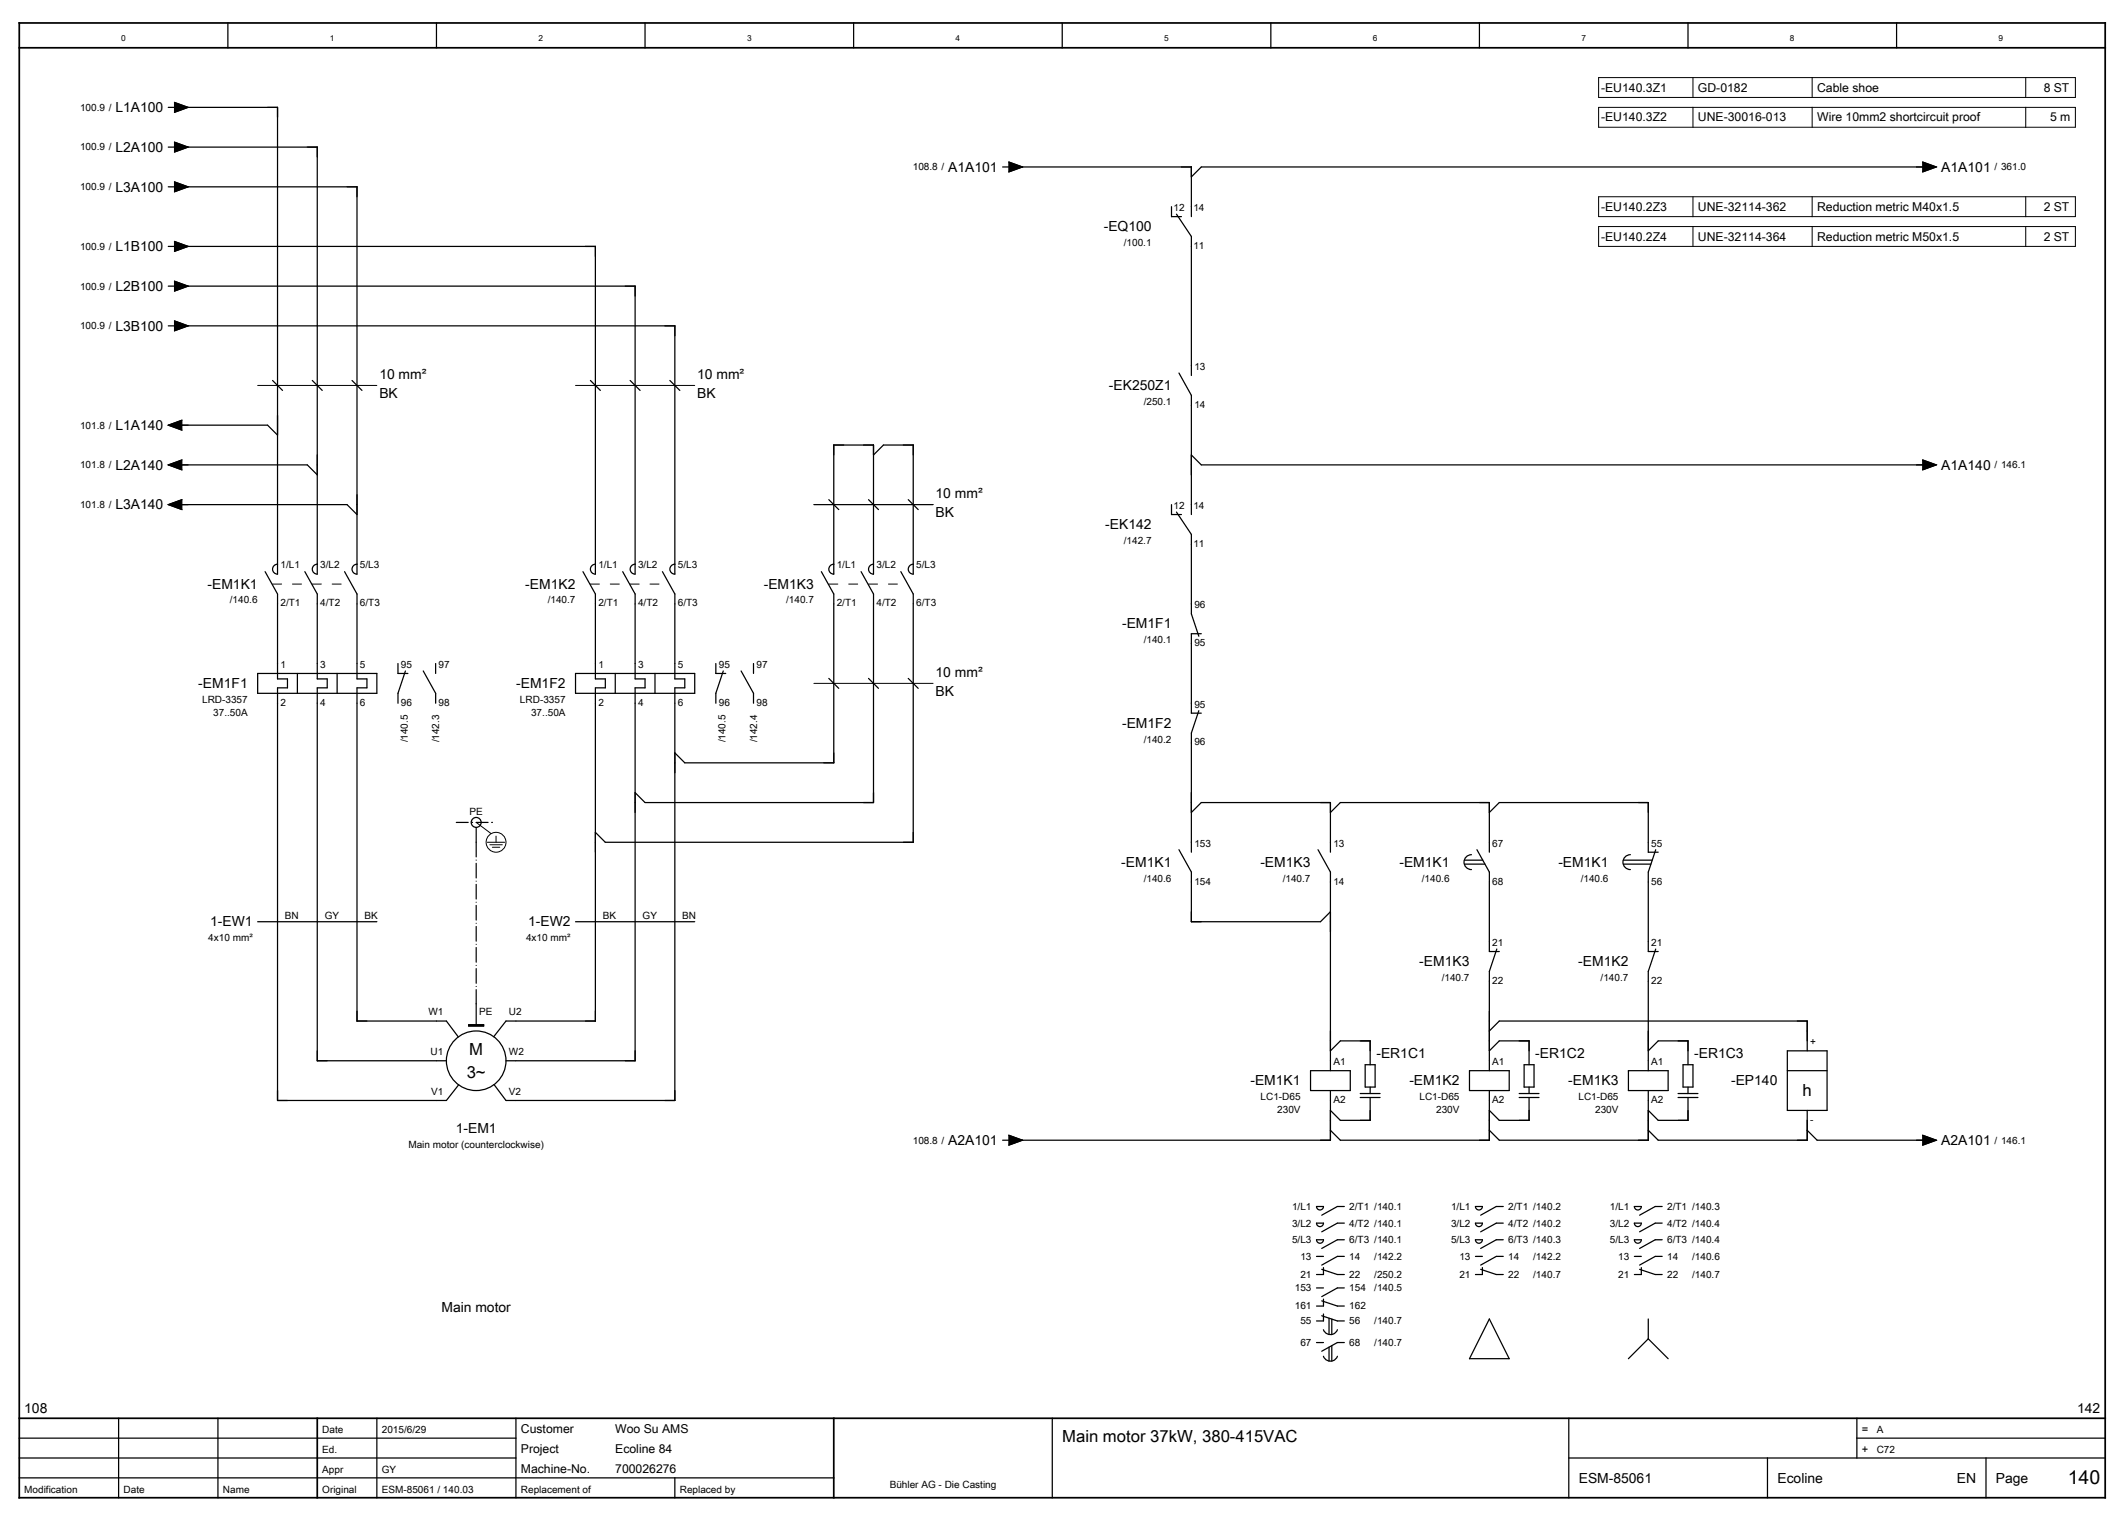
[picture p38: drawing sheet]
<svg xmlns="http://www.w3.org/2000/svg" width="428mm" height="306mm" viewBox="0 0 428 306" stroke-linecap="round" stroke-linejoin="round" font-family="sans-serif">
<defs><g id="words">
<text font-size="3.9" x="416.3" y="299">140</text>
<g font-size="3.4">
<text x="94.5" y="212.5">M</text>
<text x="94" y="217">3~</text>
<text x="362.9" y="220.8">h</text>
<text x="213.9" y="290.4">Main motor 37kW, 380-415VAC</text>
</g>
<g font-size="2.8">
<text x="23.2" y="22.6">L1A100</text>
<text x="23.2" y="30.6">L2A100</text>
<text x="190.9" y="34.6">A1A101</text>
<text x="390.9" y="34.6">A1A101</text>
<text x="23.2" y="38.6">L3A100</text>
<text x="222.2" y="46.6">-EQ100</text>
<text x="23.2" y="50.6">L1B100</text>
<text x="23.2" y="58.6">L2B100</text>
<text x="23.2" y="66.6">L3B100</text>
<text x="76.4" y="76.4">10 mm²</text>
<text x="140.4" y="76.4">10 mm²</text>
<text x="76.4" y="80.1">BK</text>
<text x="140.4" y="80.1">BK</text>
<text x="223.3" y="78.6">-EK250Z1</text>
<text x="23.2" y="86.6">L1A140</text>
<text x="23.2" y="94.6">L2A140</text>
<text x="390.9" y="94.6">A1A140</text>
<text x="188.4" y="100.4">10 mm²</text>
<text x="23.2" y="102.6">L3A140</text>
<text x="188.4" y="104.1">BK</text>
<text x="222.6" y="106.6">-EK142</text>
<text x="41.8" y="118.6">-EM1K1</text>
<text x="105.8" y="118.6">-EM1K2</text>
<text x="153.8" y="118.6">-EM1K3</text>
<text x="225.9" y="126.6">-EM1F1</text>
<text x="188.4" y="136.4">10 mm²</text>
<text x="39.9" y="138.6">-EM1F1</text>
<text x="103.9" y="138.6">-EM1F2</text>
<text x="188.4" y="140.1">BK</text>
<text x="225.9" y="146.6">-EM1F2</text>
<text x="225.8" y="174.6">-EM1K1</text>
<text x="253.8" y="174.6">-EM1K3</text>
<text x="281.8" y="174.6">-EM1K1</text>
<text x="313.8" y="174.6">-EM1K1</text>
<text x="42.3" y="186.6">1-EW1</text>
<text x="106.3" y="186.6">1-EW2</text>
<text x="285.8" y="194.6">-EM1K3</text>
<text x="317.8" y="194.6">-EM1K2</text>
<text x="277.1" y="213">-ER1C1</text>
<text x="309.1" y="213">-ER1C2</text>
<text x="341.1" y="213">-ER1C3</text>
<text x="251.8" y="218.6">-EM1K1</text>
<text x="283.8" y="218.6">-EM1K2</text>
<text x="315.8" y="218.6">-EM1K3</text>
<text x="348.6" y="218.6">-EP140</text>
<text x="91.8" y="228.3">1-EM1</text>
<text x="190.9" y="230.6">A2A101</text>
<text x="390.9" y="230.6">A2A101</text>
<text x="88.9" y="264.3">Main motor</text>
<text x="4.9" y="284.6">108</text>
<text x="418.2" y="284.6">142</text>
<text x="317.9" y="298.6">ESM-85061</text>
<text x="357.9" y="298.6">Ecoline</text>
<text x="394" y="298.6">EN</text>
<text x="401.9" y="298.6">Page</text>
</g>
<g font-size="2.5">
<text x="322.4" y="18.5">-EU140.3Z1</text>
<text x="341.9" y="18.5">GD-0182</text>
<text x="365.9" y="18.5">Cable shoe</text>
<text x="411.5" y="18.5">8 ST</text>
<text x="322.4" y="24.5">-EU140.3Z2</text>
<text x="341.9" y="24.5">UNE-30016-013</text>
<text x="365.9" y="24.5">Wire 10mm2 shortcircuit proof</text>
<text x="412.8" y="24.5">5 m</text>
<text x="322.4" y="42.5">-EU140.2Z3</text>
<text x="341.9" y="42.5">UNE-32114-362</text>
<text x="365.9" y="42.5">Reduction metric M40x1.5</text>
<text x="411.5" y="42.5">2 ST</text>
<text x="322.4" y="48.5">-EU140.2Z4</text>
<text x="341.9" y="48.5">UNE-32114-364</text>
<text x="365.9" y="48.5">Reduction metric M50x1.5</text>
<text x="411.5" y="48.5">2 ST</text>
<text x="104.9" y="292.6">Project</text>
<text x="104.9" y="288.6">Customer</text>
<text x="123.9" y="288.6">Woo Su AMS</text>
<text x="123.9" y="292.6">Ecoline 84</text>
<text x="104.9" y="296.6">Machine-No.</text>
<text x="123.9" y="296.6">700026276</text>
</g>
<g font-size="2.2">
<text x="374.9" y="292.6">+</text>
<text x="374.9" y="288.6">=</text>
</g>
<g font-size="2">
<text x="16.1" y="22.3">100.9 /</text>
<text x="16.1" y="30.3">100.9 /</text>
<text x="183.8" y="34.3">108.8 /</text>
<text x="401.6" y="34.3">/ 361.0</text>
<text x="16.1" y="38.3">100.9 /</text>
<text x="236.3" y="42.5">12</text>
<text x="240.3" y="42.5">14</text>
<text x="16.1" y="50.3">100.9 /</text>
<text x="226.3" y="49.5">/100.1</text>
<text x="240.3" y="50.1">11</text>
<text x="16.1" y="58.3">100.9 /</text>
<text x="16.1" y="66.3">100.9 /</text>
<text x="240.5" y="74.5">13</text>
<text x="230.3" y="81.5">/250.1</text>
<text x="240.5" y="82.1">14</text>
<text x="16.1" y="86.3">101.8 /</text>
<text x="16.1" y="94.3">101.8 /</text>
<text x="401.6" y="94.3">/ 146.1</text>
<text x="16.1" y="102.3">101.8 /</text>
<text x="236.3" y="102.5">12</text>
<text x="240.3" y="102.5">14</text>
<text x="226.3" y="109.5">/142.7</text>
<text x="240.3" y="110.1">11</text>
<text x="56.5" y="114.5">1/L1</text>
<text x="64.5" y="114.5">3/L2</text>
<text x="72.5" y="114.5">5/L3</text>
<text x="120.5" y="114.5">1/L1</text>
<text x="128.5" y="114.5">3/L2</text>
<text x="136.5" y="114.5">5/L3</text>
<text x="168.5" y="114.5">1/L1</text>
<text x="176.5" y="114.5">3/L2</text>
<text x="184.5" y="114.5">5/L3</text>
<text x="46.3" y="121.5">/140.6</text>
<text x="56.5" y="122.1">2/T1</text>
<text x="64.5" y="122.1">4/T2</text>
<text x="72.5" y="122.1">6/T3</text>
<text x="110.3" y="121.5">/140.7</text>
<text x="120.5" y="122.1">2/T1</text>
<text x="128.5" y="122.1">4/T2</text>
<text x="136.5" y="122.1">6/T3</text>
<text x="158.3" y="121.5">/140.7</text>
<text x="168.5" y="122.1">2/T1</text>
<text x="176.5" y="122.1">4/T2</text>
<text x="184.5" y="122.1">6/T3</text>
<text x="240.5" y="122.5">96</text>
<text x="230.3" y="129.5">/140.1</text>
<text x="240.5" y="130.1">95</text>
<text x="56.5" y="134.5">1</text>
<text x="64.5" y="134.5">3</text>
<text x="72.5" y="134.5">5</text>
<text x="80.7" y="134.5">95</text>
<text x="88.3" y="134.5">97</text>
<text x="120.5" y="134.5">1</text>
<text x="128.5" y="134.5">3</text>
<text x="136.5" y="134.5">5</text>
<text x="144.7" y="134.5">95</text>
<text x="152.3" y="134.5">97</text>
<text x="40.7" y="141.5">LRD-3357</text>
<text x="56.5" y="142.1">2</text>
<text x="64.5" y="142.1">4</text>
<text x="72.5" y="142.1">6</text>
<text x="80.7" y="142.1">96</text>
<text x="88.3" y="142.1">98</text>
<text x="104.7" y="141.5">LRD-3357</text>
<text x="120.5" y="142.1">2</text>
<text x="128.5" y="142.1">4</text>
<text x="136.5" y="142.1">6</text>
<text x="144.7" y="142.1">96</text>
<text x="152.3" y="142.1">98</text>
<text x="240.5" y="142.5">95</text>
<text x="42.9" y="144.2">37..50A</text>
<text x="82.1" y="149.5" transform="rotate(-90 82.1 149.5)">/140.5</text>
<text x="88.4" y="149.5" transform="rotate(-90 88.4 149.5)">/142.3</text>
<text x="106.9" y="144.2">37..50A</text>
<text x="146.1" y="149.5" transform="rotate(-90 146.1 149.5)">/140.5</text>
<text x="152.4" y="149.5" transform="rotate(-90 152.4 149.5)">/142.4</text>
<text x="230.3" y="149.5">/140.2</text>
<text x="240.5" y="150.1">96</text>
<text x="94.5" y="164.1">PE</text>
<text x="240.5" y="170.5">153</text>
<text x="268.5" y="170.5">13</text>
<text x="300.5" y="170.5">67</text>
<text x="332.5" y="170.5">55</text>
<text x="230.3" y="177.5">/140.6</text>
<text x="240.5" y="178.1">154</text>
<text x="258.3" y="177.5">/140.7</text>
<text x="268.5" y="178.1">14</text>
<text x="286.3" y="177.5">/140.6</text>
<text x="300.5" y="178.1">68</text>
<text x="318.3" y="177.5">/140.6</text>
<text x="332.5" y="178.1">56</text>
<text x="57.4" y="185.1">BN</text>
<text x="65.4" y="185.1">GY</text>
<text x="73.4" y="185.1">BK</text>
<text x="121.4" y="185.1">BK</text>
<text x="129.4" y="185.1">GY</text>
<text x="137.4" y="185.1">BN</text>
<text x="41.9" y="189.5">4x10 mm²</text>
<text x="105.9" y="189.5">4x10 mm²</text>
<text x="300.5" y="190.5">21</text>
<text x="332.5" y="190.5">21</text>
<text x="290.3" y="197.5">/140.7</text>
<text x="322.3" y="197.5">/140.7</text>
<text x="300.5" y="198.1">22</text>
<text x="332.5" y="198.1">22</text>
<text x="86.3" y="204.5">W1</text>
<text x="96.5" y="204.5">PE</text>
<text x="102.5" y="204.5">U2</text>
<text x="86.7" y="212.5">U1</text>
<text x="102.5" y="212.5">W2</text>
<text x="268.5" y="214.5">A1</text>
<text x="300.5" y="214.5">A1</text>
<text x="332.5" y="214.5">A1</text>
<text x="364.5" y="210.5">+</text>
<text x="86.8" y="220.5">V1</text>
<text x="102.5" y="220.5">V2</text>
<text x="253.8" y="221.5">LC1-D65</text>
<text x="285.8" y="221.5">LC1-D65</text>
<text x="317.8" y="221.5">LC1-D65</text>
<text x="257.2" y="224.2">230V</text>
<text x="268.5" y="222.1">A2</text>
<text x="289.2" y="224.2">230V</text>
<text x="300.5" y="222.1">A2</text>
<text x="321.2" y="224.2">230V</text>
<text x="332.5" y="222.1">A2</text>
<text x="364.5" y="226.1">-</text>
<text x="82.2" y="231.3">Main motor (counterclockwise)</text>
<text x="183.8" y="230.3">108.8 /</text>
<text x="401.6" y="230.3">/ 146.1</text>
<text x="260.2" y="243.7">1/L1</text>
<text x="271.7" y="243.7">2/T1 /140.1</text>
<text x="292.2" y="243.7">1/L1</text>
<text x="303.7" y="243.7">2/T1 /140.2</text>
<text x="324.2" y="243.7">1/L1</text>
<text x="335.7" y="243.7">2/T1 /140.3</text>
<text x="260.2" y="247">3/L2</text>
<text x="260.2" y="250.4">5/L3</text>
<text x="271.7" y="247">4/T2 /140.1</text>
<text x="271.7" y="250.4">6/T3 /140.1</text>
<text x="292.2" y="247">3/L2</text>
<text x="292.2" y="250.4">5/L3</text>
<text x="303.7" y="247">4/T2 /140.2</text>
<text x="303.7" y="250.4">6/T3 /140.3</text>
<text x="324.2" y="247">3/L2</text>
<text x="324.2" y="250.4">5/L3</text>
<text x="335.7" y="247">4/T2 /140.4</text>
<text x="335.7" y="250.4">6/T3 /140.4</text>
<text x="261.8" y="253.7">13</text>
<text x="261.8" y="257.4">21</text>
<text x="271.7" y="253.7">14</text>
<text x="271.7" y="257.4">22</text>
<text x="276.7" y="253.7">/142.2</text>
<text x="276.7" y="257.4">/250.2</text>
<text x="293.8" y="253.7">13</text>
<text x="293.8" y="257.4">21</text>
<text x="303.7" y="253.7">14</text>
<text x="303.7" y="257.4">22</text>
<text x="308.7" y="253.7">/142.2</text>
<text x="308.7" y="257.4">/140.7</text>
<text x="325.8" y="253.7">13</text>
<text x="325.8" y="257.4">21</text>
<text x="335.7" y="253.7">14</text>
<text x="335.7" y="257.4">22</text>
<text x="340.7" y="253.7">/140.6</text>
<text x="340.7" y="257.4">/140.7</text>
<text x="260.7" y="260.1">153</text>
<text x="260.7" y="263.7">161</text>
<text x="271.7" y="260.1">154</text>
<text x="271.7" y="263.7">162</text>
<text x="276.7" y="260.1">/140.5</text>
<text x="261.8" y="266.7">55</text>
<text x="271.7" y="266.7">56</text>
<text x="276.7" y="266.7">/140.7</text>
<text x="261.8" y="271.1">67</text>
<text x="271.7" y="271.1">68</text>
<text x="276.7" y="271.1">/140.7</text>
<text x="64.9" y="292.6">Ed.</text>
<text x="64.9" y="288.6">Date</text>
<text x="76.9" y="288.6">2015/6/29</text>
<text x="377.9" y="288.6">A</text>
<text x="377.9" y="292.6">C72</text>
<text x="64.9" y="296.6">Appr</text>
<text x="76.9" y="296.6">GY</text>
<text x="179.1" y="299.6">Bühler AG - Die Casting</text>
<text x="4.9" y="300.6">Modification</text>
<text x="24.9" y="300.6">Date</text>
<text x="44.9" y="300.6">Name</text>
<text x="64.9" y="300.6">Original</text>
<text x="76.9" y="300.6">ESM-85061 / 140.03</text>
<text x="104.9" y="300.6">Replacement of</text>
<text x="136.9" y="300.6">Replaced by</text>
</g>
<g font-size="1.7">
<text x="24.4" y="8.2">0</text>
<text x="66.4" y="8.2">1</text>
<text x="108.4" y="8.2">2</text>
<text x="150.4" y="8.2">3</text>
<text x="192.4" y="8.2">4</text>
<text x="234.4" y="8.2">5</text>
<text x="276.4" y="8.2">6</text>
<text x="318.4" y="8.2">7</text>
<text x="360.4" y="8.2">8</text>
<text x="402.4" y="8.2">9</text>
</g>
</g></defs>
<g fill="none" stroke="#000" stroke-width=".25">
<path d="M45.9 4.6v5M87.9 4.6v5M129.9 4.6v5M171.9 4.6v5M213.9 4.6v5M255.9 4.6v5M297.9 4.6v5M339.9 4.6v5M381.9 4.6v5M33.9 21.6h1.2M33.9 29.6h1.2M33.9 37.6h1.2"/>
<path d="M35.1 20.6l2.8 1-2.8 1M35.1 28.6l2.8 1-2.8 1M35.1 36.6l2.8 1-2.8 1M35.9 21.6h20v94a1 1 0 0 1-1-1 1 1 0 0 1 1-1M35.9 29.6h28v86a1 1 0 0 1-1-1 1 1 0 0 1 1-1M35.9 37.6h36v78a1 1 0 0 1-1-1 1 1 0 0 1 1-1M201.9 33.6h1.2M203.1 32.6l2.8 1-2.8 1M203.9 33.6h36v10M387.1 32.6l2.8 1-2.8 1M387.9 33.6h-146l-2 2M33.9 49.6h1.2"/>
<path d="M33.9 57.6h1.2M35.1 48.6l2.8 1-2.8 1M35.1 56.6l2.8 1-2.8 1M35.9 49.6h84v66a1 1 0 0 1-1-1 1 1 0 0 1 1-1M35.9 57.6h92v58a1 1 0 0 1-1-1 1 1 0 0 1 1-1M235.9 41.6v2h2M236.9 43.1l3 4.5v2M239.9 49.6v26M33.9 65.6h1.2M35.1 64.6l2.8 1-2.8 1M35.9 65.6h100v50a1 1 0 0 1-1-1 1 1 0 0 1 1-1M54.9 76.6l2 2"/>
<path d="M62.9 76.6l2 2M70.9 76.6l2 2M118.9 76.6l2 2M126.9 76.6l2 2M134.9 76.6l2 2M237.4 75.1l2.5 4.5v2M35.9 93.6h26l2 2M35.9 85.6h18l2 2M36.6 84.6l-2.7 1 2.7 1M36.6 92.6l-2.7 1 2.7 1M175.9 91.6l2-2h6v26a1 1 0 0 1-1-1 1 1 0 0 1 1-1M239.9 81.6v22"/>
<path d="M239.9 91.6l2 2h146M387.1 92.6l2.8 1-2.8 1M35.9 101.6h34l2 2M36.6 100.6l-2.7 1 2.7 1M53.4 115.1l2.5 4.5v17.1h2v1.8h-2v83.1h34l2.4-3.1M61.4 115.1l2.5 4.5v17.1h2v1.8h-2v75.1h26M69.4 115.1l2.5 4.5v17.1h2v1.8h-2v67.1h18l2.4 3.2M117.4 115.1l2.5 4.5v17.1h2v1.8h-2v67.1h-18l-2.5 3.2M125.4 115.1l2.5 4.5M127.9 119.6v2M133.4 115.1l2.5 4.5v17.1h2v1.8h-2v83.1h-34l-2.4-3.2M165.4 115.1l2.5 4.5v34h-30l-2-2"/>
<path d="M166.9 100.6l2 2M167.9 113.6a1 1 0 0 0-1 1 1 1 0 0 0 1 1v-26h8v26a1 1 0 0 1-1-1 1 1 0 0 1 1-1M173.4 115.1l2.5 4.5v42h-46l-2-2M174.9 100.6l2 2M181.4 115.1l2.5 4.5v50h-62l-2-2M182.9 100.6l2 2M235.9 101.6v2h2M236.9 103.1l3 4.5v2M239.9 109.6v12M51.9 135.6h24v4h-24zM59.9 135.6v4M67.9 135.6v4"/>
<path d="M80.1 133.6v2h2M81.6 135.1l-1.5 4.5v2M85.2 135.1l2.5 4.5v2M87.7 133.6v2M115.9 135.6h24v4h-24zM123.9 135.6v4M127.9 121.6v15.1h2v1.8h-2v75.1h-26M131.9 135.6v4M144.1 133.6v2h2M145.6 135.1l-1.5 4.5v2M149.2 135.1l2.5 4.5v2M151.7 133.6v2"/>
<path d="M166.9 136.6l2 2M174.9 136.6l2 2M182.9 136.6l2 2M239.9 123.6l1.5 4.5M239.9 121.6v2M241.9 127.6h-2v16h2M239.9 149.6v22M239.9 147.6v2M241.4 143.1l-1.5 4.5M95.9 166.6v3M237.4 171.1l2.5 4.5v2M239.9 163.6l2-2h26v10"/>
<path d="M239.9 177.6v8h26l2-2M265.4 171.1l2.5 4.5v40M267.9 163.6l2-2h30v10M294.9 174h4.1M294.9 173.2h3.7M296.3 172.1a1.5 1.5 0 0 0-1.5 1.5 1.5 1.5 0 0 0 1.5 1.5M297.4 171.1l2.5 4.5v16h2M299.9 163.6l2-2h30v10h2M326.9 174h5.5M326.9 173.2h5.8M328.3 172.1a1.5 1.5 0 0 0-1.5 1.5 1.5 1.5 0 0 0 1.5 1.5M333.4 171.1l-1.5 4.5v16h2"/>
<path d="M51.9 185.6h24M115.9 185.6h24M301.4 191.1l-1.5 4.5v20M333.4 191.1l-1.5 4.5v20M94.4 206.4h3v.2h-3zM95.9 202.1v4.3M263.9 215.6h8v4h-8zM267.9 219.6v10h-64M267.9 211.6l2-2h6v4.8M274.9 214.4h2v4.5h-2zM275.9 218.9v1.3M295.9 215.6h8v4h-8z"/>
<path d="M299.9 207.6l2-2h62v6M299.9 219.6v10h-30l-2-2M299.9 211.6l2-2h6v4.8M306.9 214.4h2v4.5h-2zM307.9 218.9v1.3M327.9 215.6h8v4h-8zM331.9 211.6l2-2h6v4.8M331.9 219.6v10h-30l-2-2M338.9 214.4h2v4.5h-2zM339.9 218.9v1.3M359.9 211.6h8v12h-8zM359.9 215.6h8"/>
<path d="M201.9 229.6h1.2M203.1 228.6l2.8 1-2.8 1M273.9 221h4M273.9 220.2h4M275.9 221v4.6h-6l-2-2M305.9 221h4M305.9 220.2h4M307.9 221v4.6h-6l-2-2M337.9 221h4M337.9 220.2h4M339.9 221v4.6h-6l-2-2M363.9 223.6v6h-30l-2-2"/>
<path d="M363.9 227.6l2 2h22M387.1 228.6l2.8 1-2.8 1M265.1 243h1.4a.7 .7 0 0 1-.7 .7 .7 .7 0 0 1-.7-.7zM265.1 246.3h1.4a.7 .7 0 0 1-.7 .7 .7 .7 0 0 1-.7-.7zM265.1 249.7h1.4a.7 .7 0 0 1-.7 .7 .7 .7 0 0 1-.7-.7zM265.1 253h1.4M265.1 259.4h1.4M266.1 255.6l3.2 1.1M266.5 255.3v1.4h-1.4M269.3 256.7h1.4M270.7 243h-1.4l-3.2 1.7M270.7 246.3h-1.4l-3.2 1.8"/>
<path d="M270.7 249.7h-1.4l-3.2 1.7M270.7 253h-1.4l-3.2 1.8M270.7 259.4h-1.4l-3.2 1.7M297.1 243h1.4a.7 .7 0 0 1-.7 .7 .7 .7 0 0 1-.7-.7zM297.1 246.3h1.4a.7 .7 0 0 1-.7 .7 .7 .7 0 0 1-.7-.7zM297.1 249.7h1.4a.7 .7 0 0 1-.7 .7 .7 .7 0 0 1-.7-.7zM297.1 253h1.4M298.1 255.6l3.2 1.1h1.4M298.5 255.3v1.4h-1.4M302.7 243h-1.4l-3.2 1.7M302.7 246.3h-1.4l-3.2 1.8M302.7 249.7h-1.4l-3.2 1.7"/>
<path d="M302.7 253h-1.4l-3.2 1.8M329.1 243h1.4a.7 .7 0 0 1-.7 .7 .7 .7 0 0 1-.7-.7zM329.1 246.3h1.4a.7 .7 0 0 1-.7 .7 .7 .7 0 0 1-.7-.7zM329.1 249.7h1.4a.7 .7 0 0 1-.7 .7 .7 .7 0 0 1-.7-.7zM329.1 253h1.4M330.1 255.6l3.2 1.1h1.4M330.5 255.3v1.4h-1.4M334.7 243h-1.4l-3.2 1.7M334.7 246.3h-1.4l-3.2 1.8M334.7 249.7h-1.4l-3.2 1.7M334.7 253h-1.4l-3.2 1.8M265.1 270.4h1.4"/>
<path d="M266.1 262l3.2 1M266.1 265l3.2 1M266.5 267.8a1.5 1.5 0 0 0 1.4 1 1.5 1.5 0 0 0 1.4-1M266.5 273.1a1.5 1.5 0 0 0 1.4 1 1.5 1.5 0 0 0 1.4-1M266.5 261.6v1.4h-1.4M266.5 264.6v1.4h-1.4M267.6 265.5v3.2M267.6 271.3v2.8M268.2 265.7v3M268.2 271v3.1M269.3 263h1.4M269.3 266h1.4"/>
<path d="M270.7 270.4h-1.4l-3.2 1.7M299.9 265.6l4 8h-8zM331.9 265.6v4M331.9 269.6l-4 4M331.9 269.6l4 4M3.9 293.6h100M3.9 289.6h100M3.9 297.6h164M23.9 285.6v16M43.9 285.6v16M75.9 285.6v16M103.9 285.6v16"/>
<path d="M135.9 297.6v4M211.9 285.6v16M315.9 293.6h108M315.9 285.6v16M355.9 293.6v8M373.9 289.6h50M373.9 285.6v8M399.9 293.6v8"/>
<circle cx="95.9" cy="165.6" r="1"/>
<circle cx="95.9" cy="213.6" r="6"/>
</g>
<path d="M3.9 9.6h420M3.9 4.6h420v297h-420zM3.9 285.6h420M63.9 285.6v16M167.9 285.6v16" fill="none" stroke="#000" stroke-width=".35"/>
<path d="M95.9 169.6v32.5" fill="none" stroke="#000" stroke-width=".25" stroke-dasharray="2.9 .6 0 .6"/>
<path d="M54.9 117.6h16M118.9 117.6h16M166.9 117.6h16" fill="none" stroke="#000" stroke-width=".2" stroke-dasharray="1.8 2.2"/>
<path d="M91.9 165.6h8" fill="none" stroke="#000" stroke-width=".25" stroke-dasharray="2.4 .7 .2 .7"/>
<g fill="none" stroke="#000" stroke-width=".2">
<path d="M321.9 15.6h96v4h-96zM340.9 15.6v4M364.9 15.6v4M407.9 15.6v4M321.9 21.6h96v4h-96zM321.9 39.6h96v4h-96zM340.9 21.6v4M340.9 39.6v4M364.9 21.6v4M364.9 39.6v4M407.9 21.6v4M407.9 39.6v4"/>
<path d="M321.9 45.6h96v4h-96zM340.9 45.6v4M364.9 45.6v4M407.9 45.6v4M51.9 77.6h24M115.9 77.6h24M163.9 101.6h24M163.9 137.6h24M95.9 165.6l3 2.3M98.1 169.6h3.5M98.6 170.1h2.5M99.1 170.6h1.5"/>
<path d="M99.9 168.4v1.2"/>
<circle cx="99.9" cy="169.6" r="2"/>
</g>
<g fill="#000" stroke="#000" stroke-width=".2">
<path d="M35.1 20.6l2.8 1-2.8 1zM35.1 28.6l2.8 1-2.8 1zM35.1 36.6l2.8 1-2.8 1zM203.1 32.6l2.8 1-2.8 1zM387.1 32.6l2.8 1-2.8 1zM35.1 48.6l2.8 1-2.8 1zM35.1 56.6l2.8 1-2.8 1zM35.1 64.6l2.8 1-2.8 1zM33.9 85.6l2.7-1v2zM33.9 93.6l2.7-1v2zM387.1 92.6l2.8 1-2.8 1zM33.9 101.6l2.7-1v2z"/>
<path d="M94.4 206.4h3v.2h-3zM203.1 228.6l2.8 1-2.8 1zM387.1 228.6l2.8 1-2.8 1z"/>
</g>
<use href="#words"/>
</svg>
